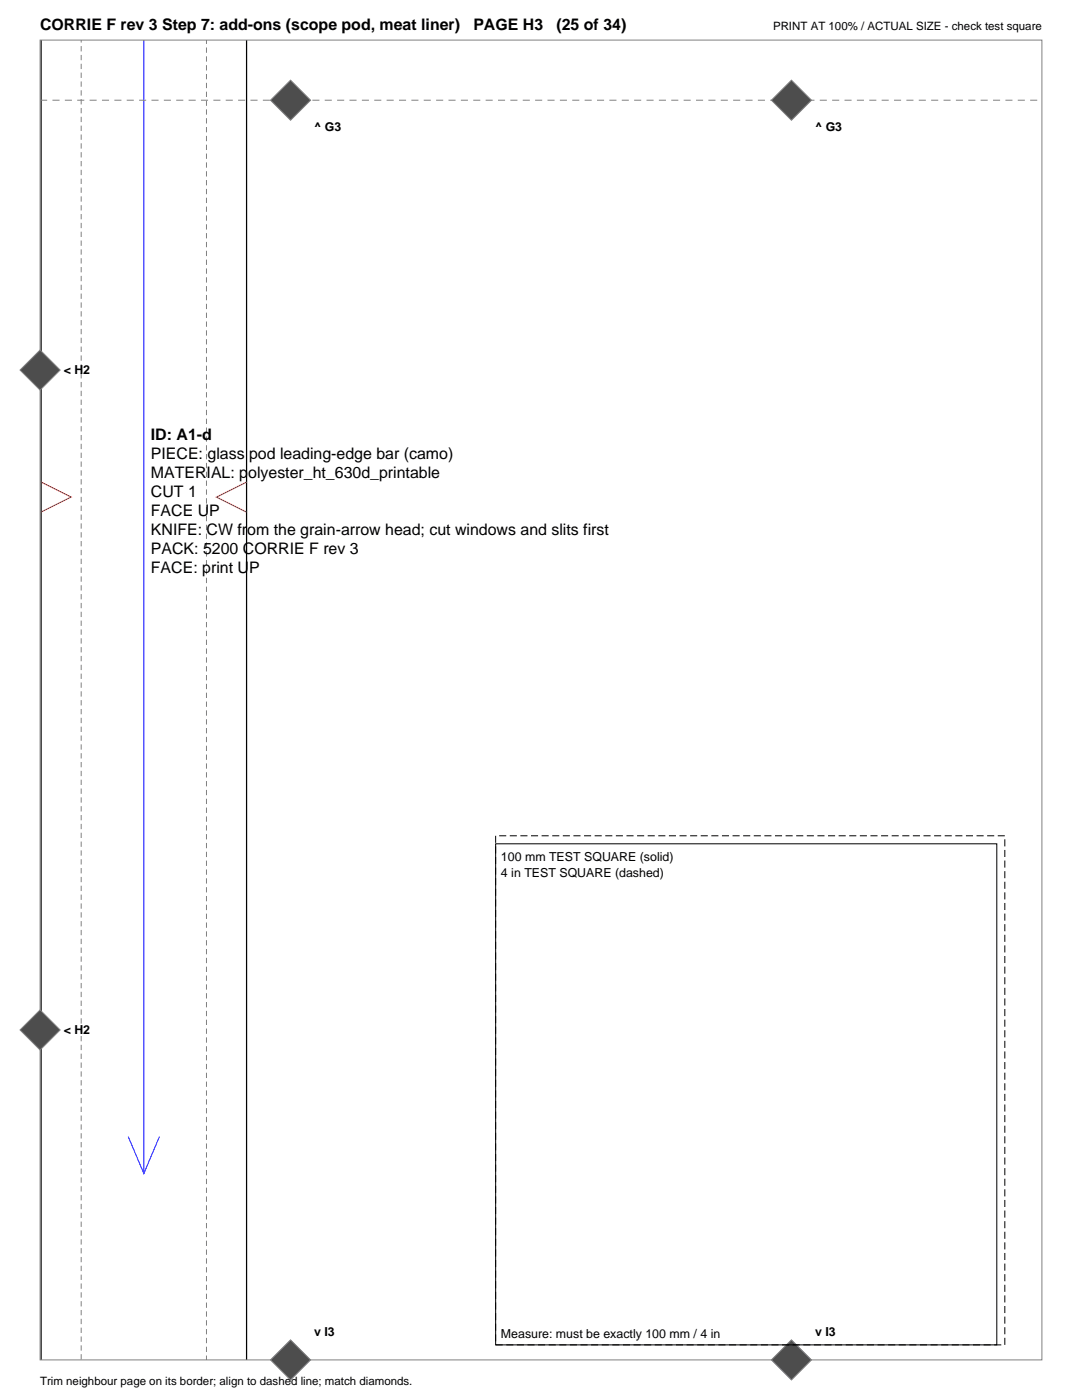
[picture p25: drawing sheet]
<svg xmlns="http://www.w3.org/2000/svg" width="216mm" height="279mm" viewBox="0 0 216 279" stroke-linecap="round" stroke-linejoin="round" font-family="sans-serif">
<defs><g id="words">
<g font-size="3.2">
<text x="8" y="6">CORRIE F rev 3 Step 7: add-ons (scope pod, meat liner)</text>
<text x="94.5" y="6">PAGE H3</text>
<text x="111" y="6">(25 of 34)</text>
<text x="30.1" y="87.8">ID: A1-d</text>
<text x="30.1" y="91.6">PIECE: glass pod leading-edge bar (camo)</text>
<text x="30.1" y="95.4">MATERIAL: polyester_ht_630d_printable</text>
<text x="30.1" y="99.2">CUT 1</text>
<text x="30.1" y="103">FACE UP</text>
<text x="30.1" y="106.8">KNIFE: CW from the grain-arrow head; cut windows and slits first</text>
<text x="30.1" y="110.6">PACK: 5200 CORRIE F rev 3</text>
<text x="30.1" y="114.4">FACE: print UP</text>
</g>
<g font-size="2.5">
<text x="62.7" y="26.1">^ G3</text>
<text x="162.6" y="26.1">^ G3</text>
<text x="12.7" y="74.7">&lt; H2</text>
<text x="100" y="171.9">100 mm TEST SQUARE (solid)</text>
<text x="100" y="175.1">4 in TEST SQUARE (dashed)</text>
<text x="12.7" y="206.4">&lt; H2</text>
<text x="62.7" y="266.7">v I3</text>
<text x="100" y="267">Measure: must be exactly 100 mm / 4 in</text>
<text x="162.6" y="266.7">v I3</text>
</g>
<g font-size="2.3">
<text x="154.2" y="6">PRINT AT 100% / ACTUAL SIZE - check test square</text>
<text x="8" y="276.4">Trim neighbour page on its border; align to dashed line; match diamonds.</text>
</g>
</g></defs>
<path d="M8.2 7.9v263.5M49.2 7.9v263.5" fill="none" stroke="#000" stroke-width=".25"/>
<path d="M16.2 7.9v263.5M41.2 271.4v-263.5" fill="none" stroke="#808080" stroke-width=".2" stroke-dasharray="1.1 .7" stroke-linecap="butt"/>
<path d="M8.2 96.2l6 3-6 3M49.2 96.2l-6 3 6 3" fill="none" stroke="#f00" stroke-width=".21"/>
<path d="M28.7 7.9v226.3M25.6 226.8l3.1 7.4 3.1-7.4" fill="none" stroke="#00f" stroke-width=".2"/>
<path d="M8 8h199.9v263.4h-199.9z" fill="none" stroke="#808080" stroke-width=".2"/>
<path d="M8 20h199.9" fill="none" stroke="#808080" stroke-width=".2" stroke-dasharray="1.4 1.1" stroke-linecap="butt"/>
<g fill="#4d4d4d" stroke="#808080" stroke-width=".2">
<path d="M8 201.5l4 4-4 4-4-4z" fill-rule="evenodd"/>
<path d="M54 20l4-4 4 4-4 4z" fill-rule="evenodd"/>
<path d="M54 271.4l4-4 4 4-4 4z" fill-rule="evenodd"/>
<path d="M8 69.8l4 4.1-4 4-4-4z" fill-rule="evenodd"/>
<path d="M153.9 20l4-4 4 4-4 4z" fill-rule="evenodd"/>
<path d="M153.9 271.4l4-4 4 4-4 4z" fill-rule="evenodd"/>
</g>
<path d="M98.9 168.4h100v100h-100z" fill="none" stroke="#000" stroke-width=".2"/>
<path d="M98.9 166.8h101.6v101.6h-101.6z" fill="none" stroke="#000" stroke-width=".2" stroke-dasharray="1.4 .7" stroke-linecap="butt"/>
<use href="#words"/>
</svg>
